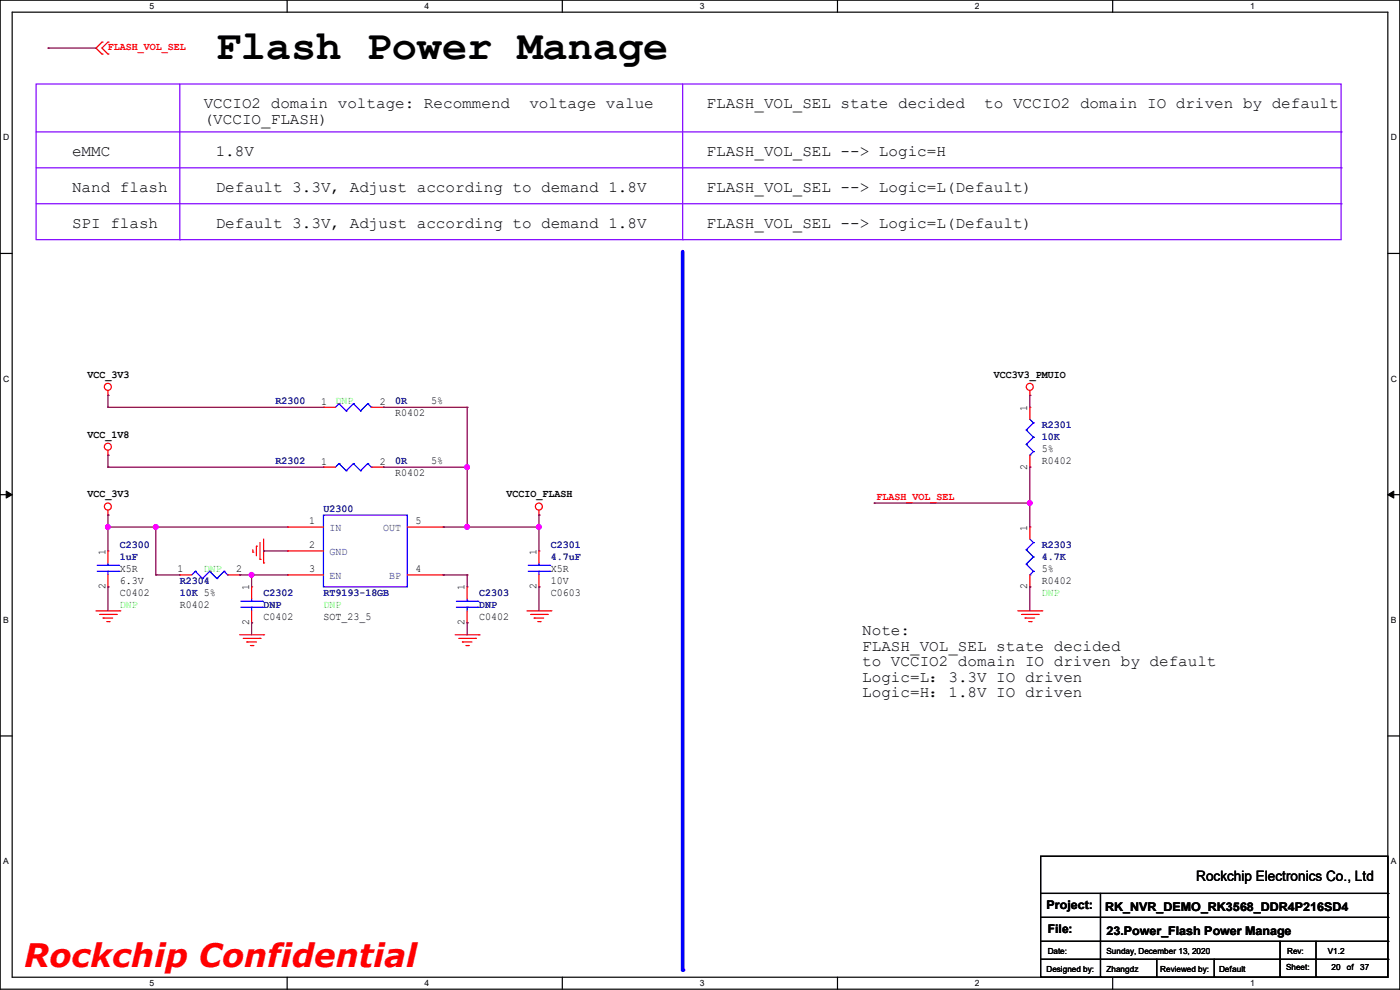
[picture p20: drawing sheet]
<svg xmlns="http://www.w3.org/2000/svg" width="297mm" height="210mm" viewBox="0 0 297 210" stroke-linecap="round" stroke-linejoin="round" font-family="sans-serif">
<defs><g id="words">
<text font-size="8.9" x="45.8" y="12.5">Flash Power Manage</text>
<text font-size="6.9" fill="#f00" x="5.1" y="205.1">Rockchip Confidential</text>
<g font-size="3.3">
<text x="43.2" y="23">VCCIO2 domain voltage: Recommend</text>
<text x="112.3" y="23">voltage value</text>
<text x="149.9" y="23">FLASH_VOL_SEL state decided</text>
<text x="208.8" y="23">to VCCIO2 domain IO driven by default</text>
<text x="43.2" y="26.3">(VCCIO_FLASH)</text>
<text x="15.3" y="33.1">eMMC</text>
<text x="45.8" y="33.1">1.8V</text>
<text x="149.9" y="33.1">FLASH_VOL_SEL --&gt; Logic=H</text>
<text x="15.3" y="40.8">Nand flash</text>
<text x="45.8" y="40.8">Default 3.3V, Adjust according to demand 1.8V</text>
<text x="149.9" y="40.8">FLASH_VOL_SEL --&gt; Logic=L(Default)</text>
<text x="15.3" y="48.4">SPI flash</text>
<text x="45.8" y="48.4">Default 3.3V, Adjust according to demand 1.8V</text>
<text x="149.9" y="48.4">FLASH_VOL_SEL --&gt; Logic=L(Default)</text>
<text x="182.9" y="134.7">Note:</text>
<text x="182.9" y="138">FLASH_VOL_SEL state decided</text>
<text x="182.9" y="141.4">to VCCIO2 domain IO driven by default</text>
<text x="182.9" y="144.7">Logic=L：3.3V IO driven</text>
<text x="182.9" y="148">Logic=H：1.8V IO driven</text>
</g>
<text font-size="3" x="253.8" y="186.9">Rockchip Electronics Co., Ltd</text>
<g font-size="2.5">
<text x="222" y="192.9">Project:</text>
<text x="222.3" y="198">File:</text>
<text x="234.5" y="193.2">RK_NVR_DEMO_RK3568_DDR4P216SD4</text>
<text x="234.7" y="198.2">23.Power_Flash Power Manage</text>
</g>
<g font-size="2.3" fill="#f00">
<text x="22.9" y="10.5">FLASH_VOL_SEL</text>
<text x="186" y="106">FLASH_VOL_SEL</text>
</g>
<g font-size="2.3">
<text x="18.6" y="80.1">VCC_3V3</text>
<text x="210.9" y="80.1">VCC3V3_PMUIO</text>
<text x="68.1" y="85.9">1</text>
<text x="80.6" y="85.9">2</text>
<text x="83.9" y="88.3">R0402</text>
<text x="91.5" y="85.7">5%</text>
<text x="217.9" y="87.2" transform="rotate(-90 217.9 87.2)">1</text>
<text x="18.6" y="92.8">VCC_1V8</text>
<text x="221" y="95.9">5%</text>
<text x="68.1" y="98.6">1</text>
<text x="80.6" y="98.6">2</text>
<text x="83.9" y="101">R0402</text>
<text x="91.5" y="98.4">5%</text>
<text x="217.9" y="99.6" transform="rotate(-90 217.9 99.6)">2</text>
<text x="221" y="98.4">R0402</text>
<text x="18.6" y="105.5">VCC_3V3</text>
<text x="107.5" y="105.5">VCCIO_FLASH</text>
<text x="65.6" y="111.3">1</text>
<text x="88.2" y="111.3">5</text>
<text x="217.9" y="112.6" transform="rotate(-90 217.9 112.6)">1</text>
<text x="22.4" y="117.6" transform="rotate(-90 22.4 117.6)">1</text>
<text x="65.6" y="116.3">2</text>
<text x="113.8" y="117.6" transform="rotate(-90 113.8 117.6)">1</text>
<text x="22.4" y="125" transform="rotate(-90 22.4 125)">2</text>
<text x="25.4" y="121.3">X5R</text>
<text x="25.4" y="123.8">6.3V</text>
<text x="37.6" y="121.4">1</text>
<text x="50.1" y="121.4">2</text>
<text x="52.8" y="125.3" transform="rotate(-90 52.8 125.3)">1</text>
<text x="65.6" y="121.4">3</text>
<text x="88.2" y="121.4">4</text>
<text x="98.6" y="125.3" transform="rotate(-90 98.6 125.3)">1</text>
<text x="113.8" y="125" transform="rotate(-90 113.8 125)">2</text>
<text x="116.9" y="121.3">X5R</text>
<text x="116.9" y="123.8">10V</text>
<text x="217.9" y="125" transform="rotate(-90 217.9 125)">2</text>
<text x="221" y="123.8">R0402</text>
<text x="221" y="121.3">5%</text>
<text x="25.4" y="126.4">C0402</text>
<text x="38.1" y="128.9">R0402</text>
<text x="55.9" y="131.4">C0402</text>
<text x="68.6" y="131.4">SOT_23_5</text>
<text x="101.6" y="131.4">C0402</text>
<text x="116.9" y="126.4">C0603</text>
<text x="52.8" y="132.6" transform="rotate(-90 52.8 132.6)">2</text>
<text x="98.6" y="132.6" transform="rotate(-90 98.6 132.6)">2</text>
</g>
<g font-size="2.3" fill="#000080">
<text x="58.5" y="85.7">R2300</text>
<text x="83.9" y="85.7">0R</text>
<text x="221" y="90.8">R2301</text>
<text x="221" y="93.3">10K</text>
<text x="58.5" y="98.4">R2302</text>
<text x="83.9" y="98.4">0R</text>
<text x="68.6" y="108.6">U2300</text>
<text x="25.4" y="116.2">C2300</text>
<text x="25.4" y="118.7">1uF</text>
<text x="116.9" y="116.2">C2301</text>
<text x="116.9" y="118.7">4.7uF</text>
<text x="221" y="116.2">R2303</text>
<text x="221" y="118.7">4.7K</text>
<text x="38.1" y="123.8">R2304</text>
<text x="38.1" y="126.4">10K 5%</text>
<text x="55.9" y="126.4">C2302</text>
<text x="55.9" y="128.9">DNP</text>
<text x="68.6" y="126.4">RT9193-18GB</text>
<text x="101.6" y="126.4">C2303</text>
<text x="101.6" y="128.9">DNP</text>
</g>
<g font-size="2.3" fill="#0f0">
<text x="71.2" y="85.7">DNP</text>
<text x="43.2" y="121.3">DNP</text>
<text x="25.4" y="128.9">DNP</text>
<text x="68.6" y="128.9">DNP</text>
<text x="221" y="126.4">DNP</text>
</g>
<g font-size="2.3" fill="#004080">
<text x="69.9" y="112.7">IN</text>
<text x="81.3" y="112.7">OUT</text>
<text x="69.9" y="117.8">GND</text>
<text x="69.9" y="122.9">EN</text>
<text x="82.6" y="122.9">BP</text>
</g>
<g font-size="1.8">
<text x="31.7" y="1.9">5</text>
<text x="90.1" y="1.9">4</text>
<text x="148.5" y="1.9">3</text>
<text x="206.8" y="1.9">2</text>
<text x="265.2" y="1.9">1</text>
<text x=".7" y="29.8">D</text>
<text x="295.1" y="29.8">D</text>
<text x=".7" y="80.9">C</text>
<text x="295.1" y="80.9">C</text>
<text x=".7" y="132.1">B</text>
<text x="295.1" y="132.1">B</text>
<text x=".7" y="183.3">A</text>
<text x="295.1" y="183.3">A</text>
<text x="222.3" y="202.3">Date:</text>
<text x="234.7" y="202.3">Sunday, December 13, 2020</text>
<text x="273.1" y="202.3">Rev:</text>
<text x="281.7" y="202.3">V1.2</text>
<text x="31.7" y="209.2">5</text>
<text x="90.1" y="209.2">4</text>
<text x="148.5" y="209.2">3</text>
<text x="206.8" y="209.2">2</text>
<text x="222" y="206.1">Designed by:</text>
<text x="234.7" y="206.1">Zhangdz</text>
<text x="246.2" y="206.1">Reviewed by:</text>
<text x="258.6" y="206.1">Default</text>
<text x="265.2" y="209.2">1</text>
<text x="272.8" y="205.9">Sheet:</text>
<text x="282.5" y="205.9">20</text>
<text x="285.7" y="205.9">of</text>
<text x="288.6" y="205.9">37</text>
</g>
</g></defs>
<path d="M0 0h297v209.8h-297zM2.6 2.6h291.8v204.7h-291.8z" fill="none" stroke="#000" stroke-width=".25"/>
<g fill="#fff">
<path d="M31.7 .3h1v2h-1z"/>
<path d="M31.7 207.6h1v1.9h-1z"/>
</g>
<path d="M60.9 0v2.6M60.9 207.3v2.5" fill="none" stroke="#000" stroke-width=".25"/>
<g fill="#fff">
<path d="M90.1 .3h1v2h-1z"/>
<path d="M90.1 207.6h1v1.9h-1z"/>
</g>
<path d="M119.3 0v2.6M119.3 207.3v2.5" fill="none" stroke="#000" stroke-width=".25"/>
<g fill="#fff">
<path d="M148.5 .3h.9v2h-.9z"/>
<path d="M148.5 207.6h.9v1.9h-.9z"/>
</g>
<path d="M177.7 0v2.6M177.7 207.3v2.5" fill="none" stroke="#000" stroke-width=".25"/>
<g fill="#fff">
<path d="M206.8 .3h1v2h-1z"/>
<path d="M206.8 207.6h1v1.9h-1z"/>
</g>
<path d="M236.1 0v2.6M236.1 207.3v2.5" fill="none" stroke="#000" stroke-width=".25"/>
<g fill="#fff">
<path d="M265.2 .3h1v2h-1z"/>
<path d="M265.2 207.6h1v1.9h-1z"/>
<path d="M.7 28.2h1.2v1.9h-1.2z"/>
<path d="M295.1 28.2h1.2v1.9h-1.2z"/>
<path d="M.7 79.3h1.2v2h-1.2z"/>
<path d="M295.1 79.3h1.2v2h-1.2z"/>
</g>
<path d="M0 53.8h2.6M294.4 53.8h2.6" fill="none" stroke="#000" stroke-width=".25"/>
<g fill="#fff">
<path d="M.7 130.5h1.2v2h-1.2z"/>
<path d="M295.1 130.5h1.1v2h-1.1z"/>
</g>
<path d="M0 104.9h2.6M294.4 104.9h2.6" fill="none" stroke="#000" stroke-width=".25"/>
<path d="M1.3 104.2l1.3 .7-1.3 .8zM294.4 104.9l1.3-.7v1.5z" fill="#000" stroke="#000" stroke-width=".21"/>
<g fill="#fff">
<path d="M.7 181.7h1.2v2h-1.2z"/>
<path d="M295.1 181.7h1.1v2h-1.1z"/>
</g>
<path d="M0 156.1h2.6M294.4 156.1h2.6" fill="none" stroke="#000" stroke-width=".25"/>
<path d="M7.7 17.8h276.8v33h-276.8zM38.1 17.8v33M144.8 17.8v33M7.7 28h276.8M7.7 35.6h276.8M284.5 28h.1M284.5 35.6h.1M7.7 43.2h276.8M38.1 50.8h.1M144.8 50.8h.1M284.5 43.2h.1" fill="none" stroke="#8000ff" stroke-width=".25"/>
<path d="M144.8 53.4v152.4" fill="none" stroke="#00f" stroke-width=".76"/>
<circle cx="144.8" cy="205.8" r=".38" fill="#00f"/>
<g fill="none" stroke="#f00" stroke-width=".25">
<path d="M21.6 8.9h.1M21.6 11.5h.1M21.6 8.9l-1.2 1.3 1.2 1.3M22.9 11.5h.1M22.9 8.9h.1M22.9 8.9l-1.3 1.3 1.3 1.3M22.9 96.6h.1M22.9 83.9h.1M22.9 82.8v1.1M22.9 95.5v1.1M68.6 86.4h.1M68.6 99.1h.1"/>
<path d="M68.6 86.4h2.6M68.6 99.1h2.6M78.8 86.4h2.5M78.8 99.1h2.5M81.3 86.4h.1M81.3 99.1h.1M218.5 83.9h.1M218.5 86.4h.1M218.5 99.1h.1M218.5 82.8v1.1M218.5 86.4v2.5M218.5 96.6v2.5"/>
<path d="M22.9 109.3h.1M22.9 116.9h.1M22.9 108.2v1.1M22.9 116.9v2.5M53.6 117.1h.1M53.6 116.6v.5M54.4 115.9h.1M54.4 115.9v2M55.2 118.7h.1M55.2 115.1v3.6M55.9 119.4h.1M55.9 114.3v5.1"/>
<path d="M61 111.8h.1M61 116.9h.1M61 111.8h7.6M61 116.9h7.6M86.4 111.8h7.6M94 111.8h.1M114.3 109.3h.1M114.3 116.9h.1M114.3 108.2v1.1M114.3 116.9v2.5M218.5 111.8h.1M218.5 111.8v2.5"/>
<path d="M20.4 129.6h5M21.1 130.3h3.6M21.9 131.1h.1M21.9 131.1h2M22.6 131.9h.6M22.9 124.5h.1M22.9 122v2.5M23.2 131.9h.1M24.7 130.3h.1M25.4 129.6h.1M38.1 122h.1M38.1 122h2.6"/>
<path d="M48.3 122h2.5M50.8 122h.1M50.8 134.7h5.1M51.6 135.4h3.6M52.4 136.2h.1M52.4 136.2h2M53.1 136.9h.5M53.4 124.5h.1M53.4 132.1h.1M53.4 124.5v2.5M53.4 129.6v2.5M53.6 136.9h.1"/>
<path d="M55.2 135.4h.1M55.9 134.7h.1M61 122h.1M61 122h7.6M86.4 122h7.6M94 122h.1M96.6 134.7h5M97.3 135.4h3.6M98.1 136.2h.1M98.1 136.2h2M98.8 136.9h.6M99.1 124.5h.1"/>
<path d="M99.1 132.1h.1M99.1 124.5v2.5M99.1 129.6v2.5M99.4 136.9h.1M100.9 135.4h.1M101.6 134.7h.1M111.8 129.6h5.1M112.6 130.3h3.5M113.3 131.1h.1M113.3 131.1h2.1M114.1 131.9h.5M114.3 124.5h.1"/>
<path d="M114.3 122v2.5M114.6 131.9h.1M116.1 130.3h.1M116.9 129.6h.1M215.9 129.6h5.1M216.7 130.3h3.6M217.5 131.1h.1M217.5 131.1h2M218.2 131.9h.5M218.5 124.5h.1M218.5 122v2.5M218.7 131.9h.1"/>
<path d="M220.3 130.3h.1M221 129.6h.1"/>
<circle cx="22.9" cy="94.8" r=".74"/>
<circle cx="22.9" cy="82.1" r=".74"/>
<circle cx="218.5" cy="82.1" r=".74"/>
<circle cx="22.9" cy="107.5" r=".74"/>
<circle cx="114.3" cy="107.5" r=".74"/>
</g>
<g fill="none" stroke="#000" stroke-width=".25">
<path d="M220.8 181.7h73.6v25.6h-73.6zM220.8 189.5h73.6M220.8 194.6h73.6M220.8 199.7h73.6M233.5 189.5v17.8M271.6 199.7v7.6M279.2 199.7v7.6M294.4 189.5h.1M294.4 194.6h.1M294.4 199.7h.1M220.8 203.5h73.6M233.5 207.3h.1"/>
<path d="M245.4 207.3h.1M245.4 203.5v3.8M257.6 207.3h.1M257.6 203.5v3.8M271.6 207.3h.1M279.2 207.3h.1M294.4 203.5h.1"/>
</g>
<g fill="none" stroke="#00f" stroke-width=".25">
<path d="M71.9 85.6h.1M71.9 98.3h.1M71.9 85.6l-.7 .8M71.9 85.6l1.5 1.6M71.9 98.3l-.7 .8M71.9 98.3l1.5 1.6M73.4 87.2h.1M73.4 99.9h.1M75 85.6h.1M75 98.3h.1M75 85.6l-1.6 1.6M75 85.6l1.5 1.6"/>
<path d="M75 98.3l-1.6 1.6M75 98.3l1.5 1.6M76.5 87.2h.1M76.5 99.9h.1M78 85.6h.1M78 98.3h.1M78 85.6l-1.5 1.6M78 85.6l.8 .8M78 98.3l-1.5 1.6M78 98.3l.8 .8M78.8 86.4h.1M78.8 99.1h.1"/>
<path d="M217.7 91.2h.1M217.7 94.3h.1M217.7 91.2l1.5 1.6M217.7 94.3l1.5 1.5M218.5 96.6h.1M218.5 88.9l.7 .8M219.2 89.7h.1M219.2 92.8h.1M219.2 95.8h.1M219.2 89.7l-1.5 1.5M219.2 92.8l-1.5 1.5M219.2 95.8l-.7 .8"/>
<path d="M20.6 119.9h4.6M22.9 119.9h.1M22.9 119.4v.5M25.2 119.9h.1M68.6 109.3h17.8v15.2h-17.8zM112.1 119.9h4.5M114.3 119.9h.1M114.3 119.4v.5M116.6 119.9h.1M217.7 116.6h.1M217.7 119.7h.1M217.7 116.6l1.5 1.6"/>
<path d="M217.7 119.7l1.5 1.5M218.5 114.3l.7 .8M219.2 115.1h.1M219.2 118.2h.1M219.2 115.1l-1.5 1.5M219.2 118.2l-1.5 1.5M20.6 121.2h4.6M22.9 121.2h.1M22.9 121.2v.8M25.2 121.2h.1M41.4 121.2h.1M41.4 121.2l-.7 .8"/>
<path d="M41.4 121.2l1.6 1.5M43 122.7h.1M44.5 121.2h.1M44.5 121.2l-1.5 1.5M44.5 121.2l1.5 1.5M46 122.7h.1M47.5 121.2h.1M47.5 121.2l-1.5 1.5M47.5 121.2l.8 .8M48.3 122h.1M51.1 128.8h4.6M51.1 127.6h4.6"/>
<path d="M53.4 127.6h.1M53.4 128.8h.1M53.4 127v.6M53.4 128.8v.8M55.7 128.8h.1M55.7 127.6h.1M96.8 128.8h4.6M96.8 127.6h4.6M99.1 127.6h.1M99.1 128.8h.1M99.1 127v.6M99.1 128.8v.8"/>
<path d="M101.4 128.8h.1M101.4 127.6h.1M112.1 121.2h4.5M114.3 121.2h.1M114.3 121.2v.8M116.6 121.2h.1M218.5 122h.1M219.2 121.2h.1M219.2 121.2l-.7 .8"/>
</g>
<g fill="none" stroke="#800040" stroke-width=".25">
<path d="M10.2 10.2h.1M10.2 10.2h10.2M22.9 99.1h.1M22.9 96.6h.1M22.9 86.4h.1M22.9 83.9h.1M22.9 99.1h45.7M22.9 83.9v2.5M22.9 96.6v2.5M22.9 86.4h45.7M81.3 99.1h.1M81.3 86.4h.1"/>
<path d="M81.3 99.1h17.8M81.3 86.4h17.8M99.1 99.1h.1M99.1 86.4h.1M99.1 86.4v25.4M218.5 83.9h.1M218.5 99.1h.1M218.5 83.9v2.5M218.5 99.1v12.7M22.9 111.8h.1M22.9 109.3h.1M22.9 111.8h38.1"/>
<path d="M22.9 109.3v7.6M33.1 111.8h.1M33.1 111.8v10.2M55.9 116.9h.1M55.9 116.9h5.1M94 111.8h.1M94 111.8h20.3M99.1 111.8h.1M114.3 111.8h.1M114.3 109.3h.1M114.3 109.3v7.6M185.5 106.7h.1"/>
<path d="M185.5 106.7h33M218.5 106.7h.1M22.9 124.5h.1M22.9 124.5v5.1M33.1 122h.1M33.1 122h5M50.8 122h.1M50.8 122h10.2M53.4 122h.1M53.4 132.1h.1M53.4 122v2.5M53.4 132.1v2.6"/>
<path d="M94 122h.1M94 122h5.1M99.1 122h.1M99.1 132.1h.1M99.1 122v2.5M99.1 132.1v2.6M114.3 124.5h.1M114.3 124.5v5.1M218.5 124.5h.1M218.5 124.5v5.1"/>
</g>
<g fill="#f0f" stroke="#f0f" stroke-width=".25">
<circle cx="99.1" cy="111.8" r=".49"/>
<circle cx="99.1" cy="99.1" r=".49"/>
<circle cx="114.3" cy="111.8" r=".49"/>
<circle cx="22.9" cy="111.8" r=".49"/>
<circle cx="53.4" cy="121.9" r=".49"/>
<circle cx="33" cy="111.8" r=".49"/>
<circle cx="218.5" cy="106.7" r=".49"/>
</g>
<use href="#words"/>
</svg>
